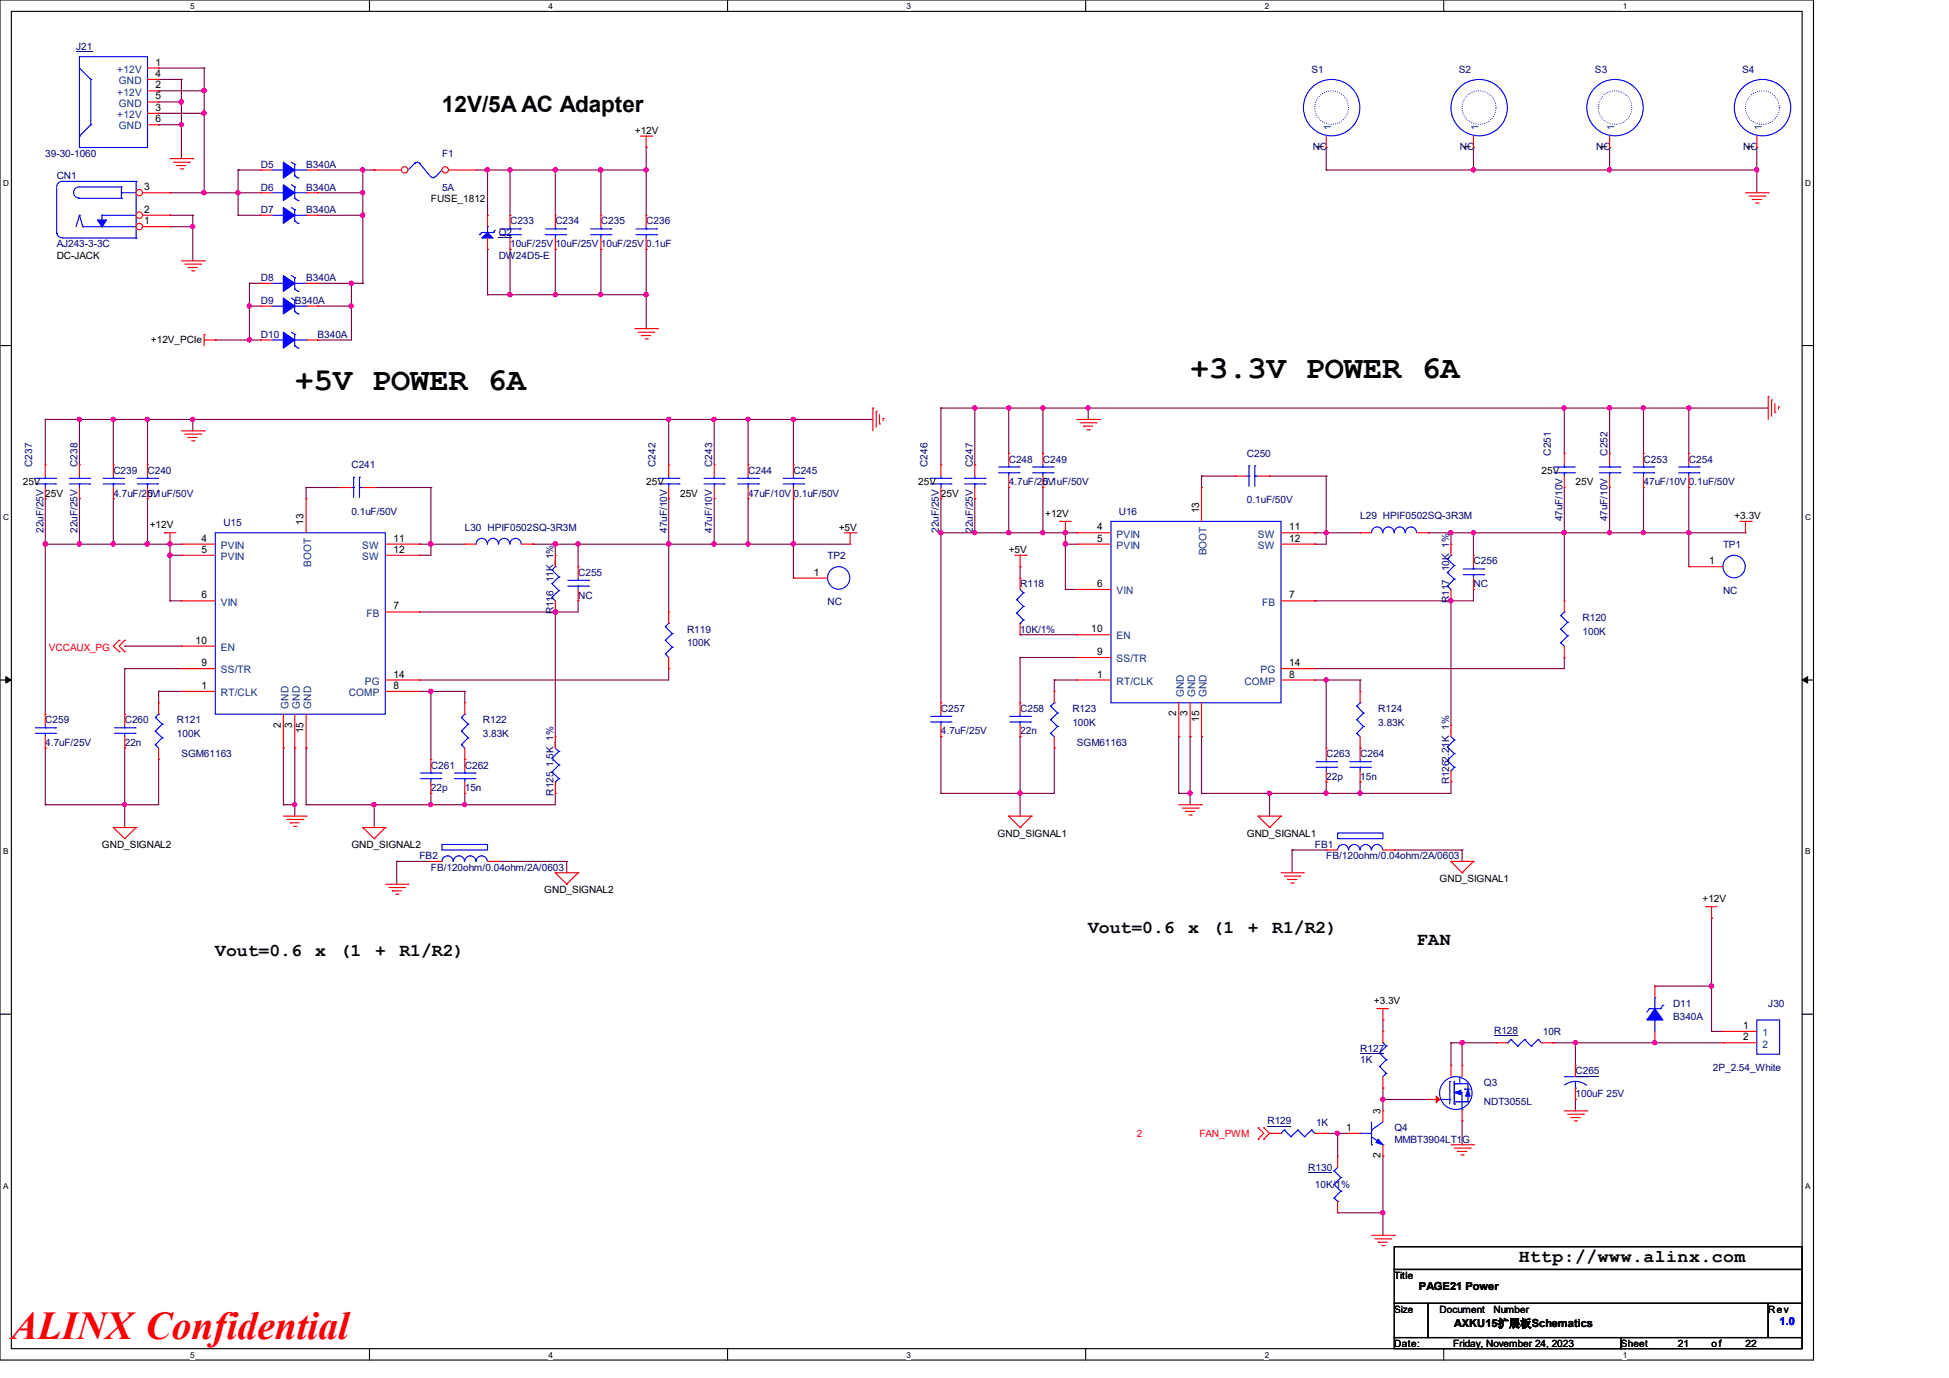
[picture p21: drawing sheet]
<svg xmlns="http://www.w3.org/2000/svg" width="297mm" height="210mm" viewBox="0 0 297 210" stroke-linecap="round" stroke-linejoin="round" font-family="sans-serif">
<defs><g id="words">
<text font-size="6" fill="#f00" x="1.7" y="204">ALINX Confidential</text>
<g font-size="4.9">
<text x="44.9" y="59.4">+5V POWER 6A</text>
<text x="181.4" y="57.7">+3.3V POWER 6A</text>
</g>
<text font-size="3.4" x="67.4" y="17">12V/5A AC Adapter</text>
<g font-size="2.8">
<text x="165.8" y="142.2">Vout=0.6</text>
<text x="181.1" y="142.2">x</text>
<text x="184.8" y="142.2">(1</text>
<text x="190.2" y="142.2">+</text>
<text x="193.9" y="142.2">R1/R2)</text>
<text x="215.9" y="144">FAN</text>
<text x="32.8" y="145.7">Vout=0.6</text>
<text x="48" y="145.7">x</text>
<text x="51.8" y="145.7">(1</text>
<text x="57.1" y="145.7">+</text>
<text x="60.9" y="145.7">R1/R2)</text>
<text x="231.4" y="192.3">Http://www.alinx.com</text>
</g>
<g font-size="1.7">
<text x="216.2" y="196.6">PAGE21 Power</text>
<text x="221.6" y="202.3">AXKU15扩展板Schematics</text>
</g>
<text font-size="1.7" fill="#00f" x="271.2" y="201.9">1.0</text>
<g font-size="1.6" fill="#004080">
<text x="17.9" y="11.1">+12V</text>
<text x="17.9" y="14.6">+12V</text>
<text x="17.9" y="18">+12V</text>
<text x="18.1" y="12.8">GND</text>
<text x="18.1" y="16.3">GND</text>
<text x="18.1" y="19.7">GND</text>
<text x="202.9" y="19.9" transform="rotate(-90 202.9 19.9)">1</text>
<text x="225.3" y="19.9" transform="rotate(-90 225.3 19.9)">1</text>
<text x="246" y="19.9" transform="rotate(-90 246 19.9)">1</text>
<text x="268.5" y="19.9" transform="rotate(-90 268.5 19.9)">1</text>
<text x="33.7" y="83.7">PVIN</text>
<text x="55.2" y="83.7">SW</text>
<text x="170.1" y="83.7">PVIN</text>
<text x="170.1" y="81.9">PVIN</text>
<text x="191.7" y="83.7">SW</text>
<text x="191.7" y="81.9">SW</text>
<text x="33.7" y="85.3">PVIN</text>
<text x="47.4" y="86.4" transform="rotate(-90 47.4 86.4)">BOOT</text>
<text x="55.2" y="85.3">SW</text>
<text x="183.9" y="84.6" transform="rotate(-90 183.9 84.6)">BOOT</text>
<text x="33.7" y="92.3">VIN</text>
<text x="55.8" y="94">FB</text>
<text x="170.1" y="90.6">VIN</text>
<text x="192.3" y="92.3">FB</text>
<text x="33.7" y="99.2">EN</text>
<text x="170.1" y="100.9">SS/TR</text>
<text x="170.1" y="97.5">EN</text>
<text x="33.7" y="106.1">RT/CLK</text>
<text x="33.7" y="102.6">SS/TR</text>
<text x="43.9" y="108" transform="rotate(-90 43.9 108)">GND</text>
<text x="45.7" y="108" transform="rotate(-90 45.7 108)">GND</text>
<text x="47.4" y="108" transform="rotate(-90 47.4 108)">GND</text>
<text x="53.1" y="106.1">COMP</text>
<text x="55.6" y="104.4">PG</text>
<text x="170.1" y="104.4">RT/CLK</text>
<text x="180.4" y="106.3" transform="rotate(-90 180.4 106.3)">GND</text>
<text x="182.1" y="106.3" transform="rotate(-90 182.1 106.3)">GND</text>
<text x="183.9" y="106.3" transform="rotate(-90 183.9 106.3)">GND</text>
<text x="189.6" y="104.4">COMP</text>
<text x="192.1" y="102.6">PG</text>
<text x="268.6" y="157.9">1</text>
<text x="268.6" y="159.6">2</text>
</g>
<g font-size="1.6">
<text x="23.7" y="10">1</text>
<text x="23.7" y="11.7">4</text>
<text x="23.7" y="13.5">2</text>
<text x="23.7" y="16.9">3</text>
<text x="23.7" y="15.2">5</text>
<text x="23.7" y="18.6">6</text>
<text x="201.7" y="22.8" transform="rotate(-90 201.7 22.8)">1</text>
<text x="224.2" y="22.8" transform="rotate(-90 224.2 22.8)">1</text>
<text x="244.9" y="22.8" transform="rotate(-90 244.9 22.8)">1</text>
<text x="267.3" y="22.8" transform="rotate(-90 267.3 22.8)">1</text>
<text x="22" y="29">3</text>
<text x="22" y="34.2">1</text>
<text x="22" y="32.4">2</text>
<text x="30.7" y="82.6">4</text>
<text x="46.3" y="80" transform="rotate(-90 46.3 80)">13</text>
<text x="59.9" y="82.6">11</text>
<text x="167.2" y="82.6">5</text>
<text x="167.2" y="80.8">4</text>
<text x="182.7" y="78.2" transform="rotate(-90 182.7 78.2)">13</text>
<text x="196.4" y="82.6">12</text>
<text x="196.4" y="80.8">11</text>
<text x="30.7" y="84.2">5</text>
<text x="59.9" y="84.2">12</text>
<text x="124" y="87.7">1</text>
<text x="167.2" y="89.5">6</text>
<text x="260.5" y="86">1</text>
<text x="30.7" y="91.2">6</text>
<text x="59.9" y="92.9">7</text>
<text x="196.4" y="91.2">7</text>
<text x="29.8" y="98.1">10</text>
<text x="30.7" y="101.5">9</text>
<text x="166.3" y="96.4">10</text>
<text x="167.2" y="99.8">9</text>
<text x="196.4" y="101.5">14</text>
<text x="30.7" y="105">1</text>
<text x="59.9" y="103.3">14</text>
<text x="59.9" y="105">8</text>
<text x="167.2" y="103.3">1</text>
<text x="196.4" y="103.3">8</text>
<text x="42.8" y="110.9" transform="rotate(-90 42.8 110.9)">2</text>
<text x="44.5" y="110.9" transform="rotate(-90 44.5 110.9)">3</text>
<text x="46.3" y="111.8" transform="rotate(-90 46.3 111.8)">15</text>
<text x="179.2" y="109.2" transform="rotate(-90 179.2 109.2)">2</text>
<text x="181" y="109.2" transform="rotate(-90 181 109.2)">3</text>
<text x="182.7" y="110" transform="rotate(-90 182.7 110)">15</text>
<text x="265.6" y="156.8">1</text>
<text x="265.6" y="158.5">2</text>
<text x="205.2" y="172.3">1</text>
<text x="210.4" y="169.8" transform="rotate(-90 210.4 169.8)">3</text>
<text x="210.4" y="176.5" transform="rotate(-90 210.4 176.5)">2</text>
</g>
<g font-size="1.5" fill="#000080">
<text x="11.6" y="7.6">J21</text>
<text x="199.9" y="11.1">S1</text>
<text x="222.3" y="11.1">S2</text>
<text x="243.1" y="11.1">S3</text>
<text x="265.5" y="11.1">S4</text>
<text x="6.9" y="23.9">39-30-1060</text>
<text x="67.4" y="23.9">F1</text>
<text x="200" y="22.8">NC</text>
<text x="222.5" y="22.8">NC</text>
<text x="243.2" y="22.8">NC</text>
<text x="265.7" y="22.8">NC</text>
<text x="8.6" y="27.3">CN1</text>
<text x="39.8" y="29">D6</text>
<text x="39.8" y="25.6">D5</text>
<text x="46.7" y="29">B340A</text>
<text x="46.7" y="25.6">B340A</text>
<text x="67.4" y="29">5A</text>
<text x="39.8" y="32.5">D7</text>
<text x="46.7" y="32.5">B340A</text>
<text x="76" y="35.9">Q2</text>
<text x="77.7" y="34.2">C233</text>
<text x="84.6" y="34.2">C234</text>
<text x="91.6" y="34.2">C235</text>
<text x="98.5" y="34.2">C236</text>
<text x="8.6" y="37.7">AJ243-3-3C</text>
<text x="76" y="39.4">DW24D5-E</text>
<text x="77.7" y="37.7">10uF/25V 10uF/25V 10uF/25V 0.1uF</text>
<text x="39.8" y="42.8">D8</text>
<text x="39.8" y="46.3">D9</text>
<text x="44.9" y="46.3">B340A</text>
<text x="46.7" y="42.8">B340A</text>
<text x="39.8" y="51.5">D10</text>
<text x="48.4" y="51.5">B340A</text>
<text x="4.9" y="71.2" transform="rotate(-90 4.9 71.2)">C237</text>
<text x="11.8" y="71.2" transform="rotate(-90 11.8 71.2)">C238</text>
<text x="53.6" y="71.4">C241</text>
<text x="99.9" y="71.2" transform="rotate(-90 99.9 71.2)">C242</text>
<text x="108.5" y="71.2" transform="rotate(-90 108.5 71.2)">C243</text>
<text x="141.4" y="71.2" transform="rotate(-90 141.4 71.2)">C246</text>
<text x="148.3" y="71.2" transform="rotate(-90 148.3 71.2)">C247</text>
<text x="153.7" y="70.5">C248</text>
<text x="158.9" y="70.5">C249</text>
<text x="190" y="69.6">C250</text>
<text x="236.3" y="69.4" transform="rotate(-90 236.3 69.4)">C251</text>
<text x="245" y="69.4" transform="rotate(-90 245 69.4)">C252</text>
<text x="250.5" y="70.5">C253</text>
<text x="257.4" y="70.5">C254</text>
<text x="17.3" y="72.2">C239</text>
<text x="17.3" y="75.7">4.7uF/25V</text>
<text x="22.5" y="72.2">C240</text>
<text x="22.5" y="75.7">0.1uF/50V</text>
<text x="114" y="72.2">C244</text>
<text x="114" y="75.7">47uF/10V 0.1uF/50V</text>
<text x="120.9" y="72.2">C245</text>
<text x="153.7" y="74">4.7uF/25V</text>
<text x="158.9" y="74">0.1uF/50V</text>
<text x="190" y="76.7">0.1uF/50V</text>
<text x="250.5" y="74">47uF/10V 0.1uF/50V</text>
<text x="6.6" y="81.2" transform="rotate(-90 6.6 81.2)">22uF/25V</text>
<text x="11.8" y="81.2" transform="rotate(-90 11.8 81.2)">22uF/25V</text>
<text x="34" y="80.2">U15</text>
<text x="53.6" y="78.4">0.1uF/50V</text>
<text x="70.8" y="80.9">L30 HPIF0502SQ-3R3M</text>
<text x="101.6" y="81.2" transform="rotate(-90 101.6 81.2)">47uF/10V</text>
<text x="108.5" y="81.2" transform="rotate(-90 108.5 81.2)">47uF/10V</text>
<text x="143.1" y="81.2" transform="rotate(-90 143.1 81.2)">22uF/25V</text>
<text x="148.3" y="81.2" transform="rotate(-90 148.3 81.2)">22uF/25V</text>
<text x="170.5" y="78.4">U16</text>
<text x="207.3" y="79.1">L29 HPIF0502SQ-3R3M</text>
<text x="238.1" y="79.5" transform="rotate(-90 238.1 79.5)">47uF/10V</text>
<text x="245" y="79.5" transform="rotate(-90 245 79.5)">47uF/10V</text>
<text x="262.6" y="83.4">TP1</text>
<text x="84.4" y="88.8" transform="rotate(-90 84.4 88.8)">11K_1%</text>
<text x="88.1" y="87.8">C255</text>
<text x="126.1" y="85.2">TP2</text>
<text x="155.5" y="89.5">R118</text>
<text x="220.8" y="87.1" transform="rotate(-90 220.8 87.1)">10K_1%</text>
<text x="224.5" y="86">C256</text>
<text x="224.5" y="89.5">NC</text>
<text x="84.4" y="93.6" transform="rotate(-90 84.4 93.6)">R116</text>
<text x="88.1" y="91.2">NC</text>
<text x="126.1" y="92.2">NC</text>
<text x="220.8" y="91.9" transform="rotate(-90 220.8 91.9)">R117</text>
<text x="241.1" y="94.7">R120</text>
<text x="262.6" y="90.5">NC</text>
<text x="104.7" y="96.4">R119</text>
<text x="104.7" y="98.5">100K</text>
<text x="155.5" y="96.4">10K/1%</text>
<text x="241.1" y="96.7">100K</text>
<text x="6.9" y="110.2">C259</text>
<text x="6.9" y="113.7">4.7uF/25V</text>
<text x="19" y="110.2">C260</text>
<text x="19" y="113.7">22n</text>
<text x="27" y="110.2">R121</text>
<text x="27" y="112.3">100K</text>
<text x="73.6" y="110.2">R122</text>
<text x="73.6" y="112.3">3.83K</text>
<text x="143.4" y="108.5">C257</text>
<text x="143.4" y="111.9">4.7uF/25V</text>
<text x="155.5" y="108.5">C258</text>
<text x="155.5" y="111.9">22n</text>
<text x="163.4" y="108.5">R123</text>
<text x="163.4" y="110.6">100K</text>
<text x="164.1" y="113.7">SGM61163</text>
<text x="210" y="108.5">R124</text>
<text x="210" y="110.6">3.83K</text>
<text x="27.6" y="115.4">SGM61163</text>
<text x="65.7" y="117.1">C261</text>
<text x="70.8" y="117.1">C262</text>
<text x="84.4" y="116.9" transform="rotate(-90 84.4 116.9)">1.5K_1%</text>
<text x="202.1" y="115.4">C263</text>
<text x="202.1" y="118.9">22p</text>
<text x="207.3" y="115.4">C264</text>
<text x="207.3" y="118.9">15n</text>
<text x="220.8" y="119.5" transform="rotate(-90 220.8 119.5)">R1262.21K_1%</text>
<text x="65.7" y="120.6">22p</text>
<text x="70.8" y="120.6">15n</text>
<text x="84.4" y="121.2" transform="rotate(-90 84.4 121.2)">R125</text>
<text x="63.9" y="130.9">FB2</text>
<text x="200.4" y="129.2">FB1</text>
<text x="202.1" y="130.9">FB/120ohm/0.04ohm/2A/0603</text>
<text x="65.7" y="132.7">FB/120ohm/0.04ohm/2A/0603</text>
<text x="254.9" y="153.4">D11</text>
<text x="254.9" y="155.5">B340A</text>
<text x="269.5" y="153.4">J30</text>
<text x="207.3" y="160.3">R127</text>
<text x="227.7" y="157.6">R128</text>
<text x="235.1" y="157.7">10R</text>
<text x="207.3" y="162.1">1K</text>
<text x="226.1" y="165.5">Q3</text>
<text x="240.1" y="163.7">C265</text>
<text x="240.1" y="167.2">100uF 25V</text>
<text x="261" y="163.2">2P_2.54_White</text>
<text x="193.1" y="171.4">R129</text>
<text x="200.5" y="171.5">1K</text>
<text x="212.5" y="172.4">Q4</text>
<text x="226.1" y="168.4">NDT3055L</text>
<text x="199.4" y="178.4">R130</text>
<text x="212.5" y="174.1">MMBT3904LT1G</text>
<text x="200.4" y="181">10K/1%</text>
</g>
<g font-size="1.5">
<text x="96.7" y="20.4">+12V</text>
<text x="65.7" y="30.8">FUSE_1812</text>
<text x="8.6" y="39.4">DC-JACK</text>
<text x="23" y="52.2">+12V_PCIe</text>
<text x="3.5" y="74">25V</text>
<text x="6.9" y="75.7">25V</text>
<text x="98.5" y="74">25V</text>
<text x="103.6" y="75.7">25V</text>
<text x="139.9" y="74">25V</text>
<text x="143.4" y="75.7">25V</text>
<text x="234.9" y="72.2">25V</text>
<text x="240.1" y="74">25V</text>
<text x="22.8" y="80.5">+12V</text>
<text x="127.8" y="80.9">+5V</text>
<text x="159.3" y="78.8">+12V</text>
<text x="264.3" y="79.1">+3.3V</text>
<text x="153.7" y="84.3">+5V</text>
<text x="15.5" y="129.2">GND_SIGNAL2</text>
<text x="53.6" y="129.2">GND_SIGNAL2</text>
<text x="152" y="127.5">GND_SIGNAL1</text>
<text x="190" y="127.5">GND_SIGNAL1</text>
<text x="82.9" y="136.1">GND_SIGNAL2</text>
<text x="219.4" y="134.4">GND_SIGNAL1</text>
<text x="259.4" y="137.5">+12V</text>
<text x="209.4" y="153">+3.3V</text>
<text x="212.5" y="194.9">Title</text>
<text x="212.5" y="200">Size</text>
<text x="219.4" y="200">Document</text>
<text x="227.6" y="200">Number</text>
<text x="269.4" y="200">Rev</text>
<text x="212.5" y="205.2">Date:</text>
<text x="221.5" y="205.2">Friday, November 24, 2023</text>
<text x="247" y="205.2">Sheet</text>
<text x="255.7" y="205.2">21</text>
<text x="260.8" y="205.2">of</text>
<text x="266" y="205.2">22</text>
</g>
<g font-size="1.5" fill="#f00">
<text x="7.5" y="99.1">VCCAUX_PG</text>
<text x="173.2" y="173.3">2</text>
<text x="182.8" y="173.3">FAN_PWM</text>
</g>
<g font-size="1.3">
<text x="29" y="1.3">5</text>
<text x="83.6" y="1.3">4</text>
<text x="138.1" y="1.3">3</text>
<text x="192.7" y="1.3">2</text>
<text x="247.3" y="1.3">1</text>
<text x=".5" y="28.3">D</text>
<text x="275.1" y="28.3">D</text>
<text x=".5" y="79.2">C</text>
<text x="275.1" y="79.2">C</text>
<text x=".5" y="130.2">B</text>
<text x="275.1" y="130.2">B</text>
<text x=".5" y="181.1">A</text>
<text x="275.1" y="181.1">A</text>
<text x="29" y="206.9">5</text>
<text x="83.6" y="206.9">4</text>
<text x="138.1" y="206.9">3</text>
<text x="192.7" y="206.9">2</text>
<text x="247.3" y="206.9">1</text>
</g>
</g></defs>
<path d="M0 0h276.4v207.3h-276.4zM1.7 1.7h272.9v203.8h-272.9z" fill="none" stroke="#000" stroke-width=".17"/>
<g fill="#fff">
<path d="M29 .2h.7v1.4h-.7z"/>
<path d="M29 205.7h.7v1.4h-.7z"/>
</g>
<path d="M56.3 0v1.7M56.3 205.5v1.8" fill="none" stroke="#000" stroke-width=".17"/>
<g fill="#fff">
<path d="M83.6 .2h.6v1.4h-.6z"/>
<path d="M83.6 205.7h.6v1.4h-.6z"/>
</g>
<path d="M110.9 0v1.7M110.9 205.5v1.8" fill="none" stroke="#000" stroke-width=".17"/>
<g fill="#fff">
<path d="M138.1 .2h.7v1.4h-.7z"/>
<path d="M138.1 205.7h.7v1.4h-.7z"/>
</g>
<path d="M165.4 0v1.7M165.4 205.5v1.8" fill="none" stroke="#000" stroke-width=".17"/>
<g fill="#fff">
<path d="M192.7 .2h.7v1.4h-.7z"/>
<path d="M192.7 205.7h.7v1.4h-.7z"/>
</g>
<path d="M220 0v1.7M220 205.5v1.8" fill="none" stroke="#000" stroke-width=".17"/>
<g fill="#fff">
<path d="M247.3 .2h.6v1.4h-.6z"/>
<path d="M247.3 205.7h.6v1.4h-.6z"/>
<path d="M.5 27.2h.9v1.4h-.9z"/>
<path d="M275.1 27.2h.9v1.4h-.9z"/>
<path d="M.5 78.1h.9v1.4h-.9z"/>
<path d="M275.1 78.1h.9v1.4h-.9z"/>
</g>
<path d="M0 52.7h1.7M274.6 52.7h1.8" fill="none" stroke="#000" stroke-width=".17"/>
<g fill="#fff">
<path d="M.5 129.1h.8v1.4h-.8z"/>
<path d="M275.1 129.1h.8v1.4h-.8z"/>
</g>
<path d="M0 103.6h1.7M274.6 103.6h1.8" fill="none" stroke="#000" stroke-width=".17"/>
<path d="M.9 103.1l.8 .5-.8 .5zM274.6 103.6l.9-.5v1z" fill="#000" stroke="#000" stroke-width=".15"/>
<g fill="#fff">
<path d="M.5 180h.8v1.4h-.8z"/>
<path d="M275.1 180h.8v1.4h-.8z"/>
</g>
<path d="M0 154.6h1.7M274.6 154.6h1.8M212.5 190h62.1v3.5h-62.1zM212.5 193.5h62.1v5.1h-62.1zM212.5 198.6h5.1v5.2h-5.1zM217.6 198.6h51.9v5.2h-51.9zM269.5 198.6h5.1v5.2h-5.1zM212.5 203.8h34.5v1.7h-34.5zM247 203.8h27.6v1.7h-27.6z" fill="none" stroke="#000" stroke-width=".17"/>
<g fill="none" stroke="#800040" stroke-width=".17">
<path d="M24.2 19h.1M24.2 12.1h.1M24.2 15.5h.1M24.2 13.8h.1M24.2 10.4h.1M24.2 17.3h.1M24.2 19h3.4M24.2 12.1h3.4M24.2 15.5h3.4M24.2 13.8h6.9M24.2 10.4h6.9M24.2 17.3h6.9"/>
<path d="M27.6 19h.1M27.6 12.1h.1M27.6 15.5h.1M27.6 12.1v12.1M31.1 10.4h.1M31.1 17.3h.1M31.1 13.8h.1M31.1 10.4v19M25.9 34.5h.1M25.9 32.8h.1M25.9 34.5h3.5M25.9 32.8h3.5"/>
<path d="M25.9 29.4h13.9M29.4 32.8h.1M29.4 34.5h.1M29.4 32.8v7M31.1 29.4h.1M36.3 25.9h.1M36.3 29.4h.1M36.3 32.8h.1M36.3 25.9h3.5M36.3 32.8h3.5M36.3 25.9v6.9M48.4 25.9h8.6"/>
<path d="M48.4 32.8h6.9M48.4 29.4h6.9M55.3 29.4h.1M55.3 25.9h.1M55.3 32.8h.1M55.3 25.9v17.3M57 25.9h.1M72.6 25.9h25.9M74.3 25.9h.1M74.3 38h.1M74.3 25.9v6.9M74.3 38v6.9"/>
<path d="M77.7 25.9h.1M77.7 38h.1M77.7 25.9v6.9M77.7 38v6.9M84.6 25.9h.1M84.6 38h.1M84.6 25.9v6.9M84.6 38v6.9M91.6 25.9h.1M91.6 38h.1M91.6 25.9v6.9M91.6 38v6.9"/>
<path d="M98.5 22.5h.1M98.5 25.9h.1M98.5 38h.1M98.5 22.5v10.3M98.5 38v12.1M202.1 25.9h.1M202.1 22.5h.1M202.1 25.9h65.6M202.1 22.5v3.4M224.5 25.9h.1M224.5 22.5h.1M224.5 22.5v3.4"/>
<path d="M245.3 25.9h.1M245.3 22.5h.1M245.3 22.5v3.4M267.7 25.9h.1M267.7 22.5h.1M267.7 22.5v6.9M32.8 51.8h.1M32.8 51.8h7M38 46.7h.1M38 51.8h.1M38 43.2h.1M38 46.7h1.8"/>
<path d="M38 43.2v8.6M38 43.2h1.8M48.4 46.7h.1M48.4 51.8h.1M48.4 43.2h.1M48.4 46.7h5.2M48.4 43.2h6.9M53.6 46.7h.1M53.6 43.2h.1M53.6 43.2v8.6h-5.2M55.3 43.2h.1M74.3 44.9h.1"/>
<path d="M74.3 44.9h24.2M77.7 44.9h.1M84.6 44.9h.1M91.6 44.9h.1M98.5 44.9h.1M6.9 63.9h.1M6.9 76h.1M6.9 63.9h126.1M6.9 63.9v6.9M6.9 76v32.8M12.1 63.9h.1M12.1 76h.1"/>
<path d="M12.1 63.9v6.9M12.1 76v6.9M17.3 63.9h.1M17.3 76h.1M17.3 63.9v6.9M17.3 76v6.9M22.5 63.9h.1M22.5 76h.1M22.5 63.9v6.9M22.5 76v6.9M29.4 63.9h.1M29.4 63.9v1.8"/>
<path d="M46.7 74.3h.1M46.7 74.3h5.1M46.7 74.3v1.7M57 74.3h.1M57 74.3h8.7M65.7 74.3h.1M65.7 74.3v10.3h-1.8M101.9 76h.1M101.9 63.9h.1M101.9 63.9v6.9M101.9 76v17.3M108.8 76h.1"/>
<path d="M108.8 63.9h.1M108.8 63.9v6.9M108.8 76v6.9M114 63.9h.1M114 76h.1M114 63.9v6.9M114 76v6.9M120.9 63.9h.1M120.9 76h.1M120.9 63.9v6.9M120.9 76v12.1M143.4 62.2h.1"/>
<path d="M143.4 76h.1M143.4 62.2h126.1M143.4 62.2v8.6M143.4 76v31.1M148.5 62.2h.1M148.5 76h.1M148.5 62.2v8.6M148.5 76v5.2M153.7 62.2h.1M153.7 74.3h.1M153.7 62.2v6.9M153.7 74.3v6.9"/>
<path d="M158.9 62.2h.1M158.9 74.3h.1M158.9 62.2v6.9M158.9 74.3v6.9M165.8 62.2h.1M165.8 62.2v1.7M183.1 72.6h.1M183.1 72.6h5.2M183.1 72.6v1.7M193.5 72.6h.1M193.5 72.6h8.6M202.1 72.6h.1"/>
<path d="M202.1 72.6v10.3h-1.7M238.4 74.3h.1M238.4 62.2h.1M238.4 62.2v6.9M238.4 74.3v17.3M245.3 74.3h.1M245.3 62.2h.1M245.3 62.2v6.9M245.3 74.3v6.9M250.4 62.2h.1M250.4 74.3h.1M250.4 62.2v6.9"/>
<path d="M250.4 74.3v6.9M257.3 62.2h.1M257.3 74.3h.1M257.3 62.2v6.9M257.3 74.3v12.1M6.9 82.9h.1M6.9 82.9h20.7M12.1 82.9h.1M17.3 82.9h.1M19 98.5h.1M19 98.5h8.6M22.5 82.9h.1"/>
<path d="M25.9 82.9h.1M25.9 91.6h.1M25.9 84.6h.1M25.9 91.6h1.7M25.9 84.6h1.7M25.9 82.9v8.7M63.9 84.6h.1M63.9 82.9h.1M63.9 93.3h.1M63.9 82.9h6.9M65.7 82.9h.1M81.2 82.9h.1"/>
<path d="M81.2 82.9h48.3M84.6 82.9h.1M84.6 93.3h.1M84.6 82.9v1.7M84.6 93.3v19M88.1 82.9h.1M88.1 91.6h.1M88.1 82.9v3.5M88.1 91.6v1.7h-24.2M101.9 82.9h.1M108.8 82.9h.1M114 82.9h.1"/>
<path d="M120.9 82.9h.1M143.4 81.2h.1M143.4 81.2h20.7M148.5 81.2h.1M153.7 81.2h.1M155.4 96.7h.1M155.4 86.4h.1M155.4 86.4v1.7M155.4 96.7h8.7M158.9 81.2h.1M162.3 81.2h.1M162.3 89.8h.1"/>
<path d="M162.3 82.9h.1M162.3 82.9h1.8M162.3 81.2v8.6M162.3 89.8h1.8M200.4 82.9h.1M200.4 81.2h.1M200.4 91.6h.1M200.4 81.2h6.9M202.1 81.2h.1M217.6 81.2h.1M217.6 81.2h48.4M221.1 81.2h.1"/>
<path d="M221.1 91.6h.1M221.1 81.2v1.7M221.1 91.6v18.9M224.5 81.2h.1M224.5 89.8h.1M224.5 81.2v3.4M224.5 89.8v1.8h-24.1M238.4 81.2h.1M245.3 81.2h.1M250.4 81.2h.1M257.3 81.2h.1M6.9 114h.1"/>
<path d="M6.9 114v8.6M19 101.9h.1M19 114h.1M19 101.9h8.6M19 101.9v6.9M19 114v12.1M24.2 105.4h.1M24.2 115.7h.1M24.2 105.4h3.4M24.2 105.4v1.7M24.2 115.7v6.9h-17.3M43.2 114h.1"/>
<path d="M43.2 114v8.6M44.9 114h.1M44.9 114v10.4M46.7 114h.1M46.7 114v8.6M63.9 105.4h.1M63.9 103.6h.1M63.9 105.4h6.9M65.7 105.4h.1M65.7 105.4v10.3M70.8 105.4h.1M70.8 105.4v1.7"/>
<path d="M101.9 101.9h.1M101.9 101.9v1.7h-38M143.4 112.3h.1M143.4 112.3v8.6M155.4 100.2h.1M155.4 112.3h.1M155.4 100.2h8.7M155.4 100.2v6.9M155.4 112.3v12.1M160.7 103.6h.1M160.7 114h.1M160.7 103.6h3.4"/>
<path d="M160.7 103.6v1.8M160.7 114v6.9h-17.3M179.6 112.3h.1M179.6 112.3v8.6M181.4 112.3h.1M181.4 112.3v10.3M183.1 112.3h.1M183.1 112.3v8.6M200.4 103.6h.1M200.4 101.9h.1M200.4 103.6h6.9M202.1 103.6h.1"/>
<path d="M202.1 119.2h.1M202.1 103.6v10.4M202.1 119.2v1.7M207.3 103.6h.1M207.3 119.2h.1M207.3 103.6v1.8M207.3 119.2v1.7M221.1 119.2h.1M221.1 119.2v1.7h-38M238.4 100.2h.1M238.4 100.2v1.7h-38M6.9 122.6h.1"/>
<path d="M19 122.6h.1M43.2 122.6h.1M43.2 122.6h1.7M44.9 122.6h.1M46.7 122.6h.1M57 122.6h.1M57 122.6v3.5M60.5 131.3h.1M60.5 131.3h5.2M60.5 131.3v3.4M65.7 120.9h.1M65.7 122.6h.1"/>
<path d="M65.7 120.9v1.7M70.8 120.9h.1M70.8 122.6h.1M70.8 120.9v1.7M76 131.3h.1M76 131.3h10.4M84.6 120.9h.1M84.6 120.9v1.7h-37.9M86.4 131.3h.1M86.4 131.3v1.7M143.4 120.9h.1M155.4 120.9h.1"/>
<path d="M179.6 120.9h.1M179.6 120.9h1.8M181.4 120.9h.1M183.1 120.9h.1M193.5 120.9h.1M193.5 120.9v3.5M196.9 129.5h.1M196.9 129.5h5.2M196.9 129.5v3.5M202.1 120.9h.1M207.3 120.9h.1M212.5 129.5h.1"/>
<path d="M212.5 129.5h10.3M222.8 129.5h.1M222.8 129.5v1.8M260.8 139.9h.1M260.8 139.9v17.3M210.7 155.4h.1M210.7 155.4v1.8M221.1 158.9h.1M221.1 158.9v3.4M221.1 158.9h6.9M222.8 158.9h.1M222.8 158.9v3.4"/>
<path d="M236.6 158.9h.1M236.6 158.9h26M240.1 158.9h.1M240.1 158.9v3.4M252.2 150.3h.1M252.2 158.9h.1M252.2 150.3h8.6M260.8 150.3h.1M260.8 157.2h.1M260.8 157.2h1.8M202.1 172.7h.1M202.1 172.7h3.4"/>
<path d="M203.8 172.7h.1M203.8 172.7v3.5M210.7 167.6h.1M210.7 165.8h.1M210.7 176.2h.1M210.7 165.8v3.5M210.7 176.2v12.1M210.7 167.6h6.9M222.8 170.8h.1M222.8 170.8v3.7M240.1 167.6h.1M240.1 167.6v1.7"/>
<path d="M203.8 184.8h.1M203.8 184.8h6.9M210.7 184.8h.1"/>
</g>
<g fill="#f0f" stroke="#f0f" stroke-width=".17">
<circle cx="224.5" cy="25.9" r=".32"/>
<circle cx="245.3" cy="25.9" r=".32"/>
<circle cx="267.7" cy="25.9" r=".32"/>
<circle cx="210.7" cy="167.5" r=".32"/>
<circle cx="210.7" cy="184.8" r=".32"/>
<circle cx="203.8" cy="172.7" r=".33"/>
<circle cx="260.8" cy="150.3" r=".32"/>
<circle cx="252.2" cy="158.9" r=".32"/>
<circle cx="240.1" cy="158.9" r=".33"/>
<circle cx="222.8" cy="158.9" r=".33"/>
<circle cx="29.4" cy="34.5" r=".32"/>
<circle cx="148.5" cy="81.2" r=".32"/>
<circle cx="158.9" cy="62.2" r=".32"/>
<circle cx="153.7" cy="62.2" r=".33"/>
<circle cx="158.9" cy="81.2" r=".32"/>
<circle cx="153.7" cy="81.2" r=".33"/>
<circle cx="148.5" cy="62.2" r=".32"/>
<circle cx="238.3" cy="62.2" r=".33"/>
<circle cx="165.8" cy="62.2" r=".32"/>
<circle cx="202.1" cy="81.2" r=".32"/>
<circle cx="162.4" cy="81.2" r=".33"/>
<circle cx="162.3" cy="82.9" r=".34"/>
<circle cx="257.4" cy="62.2" r=".33"/>
<circle cx="250.4" cy="62.2" r=".32"/>
<circle cx="245.3" cy="81.2" r=".32"/>
<circle cx="238.3" cy="81.2" r=".33"/>
<circle cx="245.3" cy="62.2" r=".32"/>
<circle cx="250.4" cy="81.2" r=".32"/>
<circle cx="257.4" cy="81.2" r=".33"/>
<circle cx="221.1" cy="81.2" r=".33"/>
<circle cx="224.5" cy="81.2" r=".32"/>
<circle cx="202.1" cy="103.6" r=".32"/>
<circle cx="202.1" cy="120.9" r=".32"/>
<circle cx="221.1" cy="91.5" r=".34"/>
<circle cx="207.2" cy="120.9" r=".32"/>
<circle cx="181.3" cy="120.9" r=".32"/>
<circle cx="193.4" cy="120.9" r=".32"/>
<circle cx="155.4" cy="120.9" r=".32"/>
<circle cx="143.4" cy="81.2" r=".33"/>
<circle cx="74.3" cy="25.9" r=".33"/>
<circle cx="77.7" cy="25.9" r=".32"/>
<circle cx="98.4" cy="44.9" r=".32"/>
<circle cx="98.4" cy="25.9" r=".32"/>
<circle cx="84.6" cy="25.9" r=".33"/>
<circle cx="91.5" cy="25.9" r=".33"/>
<circle cx="91.5" cy="44.9" r=".33"/>
<circle cx="84.6" cy="44.9" r=".33"/>
<circle cx="36.3" cy="29.4" r=".32"/>
<circle cx="55.3" cy="29.4" r=".32"/>
<circle cx="55.3" cy="25.9" r=".32"/>
<circle cx="38" cy="51.8" r=".32"/>
<circle cx="38" cy="46.6" r=".32"/>
<circle cx="53.5" cy="43.2" r=".32"/>
<circle cx="53.5" cy="46.6" r=".32"/>
<circle cx="77.7" cy="44.9" r=".32"/>
<circle cx="12.1" cy="63.9" r=".32"/>
<circle cx="12.1" cy="82.9" r=".33"/>
<circle cx="22.4" cy="63.9" r=".33"/>
<circle cx="17.3" cy="63.9" r=".32"/>
<circle cx="22.4" cy="82.9" r=".34"/>
<circle cx="17.2" cy="82.9" r=".33"/>
<circle cx="101.9" cy="63.9" r=".33"/>
<circle cx="29.4" cy="63.9" r=".32"/>
<circle cx="25.9" cy="82.9" r=".33"/>
<circle cx="25.9" cy="84.6" r=".33"/>
<circle cx="120.9" cy="63.9" r=".32"/>
<circle cx="114" cy="63.9" r=".32"/>
<circle cx="101.9" cy="82.9" r=".34"/>
<circle cx="108.8" cy="82.9" r=".34"/>
<circle cx="108.8" cy="63.9" r=".33"/>
<circle cx="114" cy="82.9" r=".33"/>
<circle cx="120.9" cy="82.9" r=".33"/>
<circle cx="65.6" cy="82.9" r=".34"/>
<circle cx="84.6" cy="82.9" r=".34"/>
<circle cx="88.1" cy="82.9" r=".33"/>
<circle cx="65.6" cy="105.3" r=".33"/>
<circle cx="84.6" cy="93.3" r=".34"/>
<circle cx="57" cy="122.6" r=".33"/>
<circle cx="70.8" cy="122.6" r=".32"/>
<circle cx="65.6" cy="122.6" r=".33"/>
<circle cx="44.9" cy="122.6" r=".32"/>
<circle cx="19" cy="122.6" r=".32"/>
<circle cx="6.9" cy="82.9" r=".34"/>
<circle cx="31.1" cy="29.4" r=".33"/>
<circle cx="31.1" cy="17.3" r=".33"/>
<circle cx="27.6" cy="19" r=".32"/>
<circle cx="27.6" cy="15.5" r=".33"/>
<circle cx="31.1" cy="13.8" r=".34"/>
<circle cx="55.3" cy="32.8" r=".33"/>
</g>
<g fill="none" stroke="#f00" stroke-width=".17">
<path d="M25.9 24.2h3.5M26.4 24.7h2.5M27 25.2h.1M27 25.2h1.3M27.5 25.7h.3M27.6 39.8h3.5M27.8 25.7h.1M28.9 24.7h.1M29.4 24.2h.1M31.1 39.8h.1M97.6 20.7h1.7M98.5 22.5h.1"/>
<path d="M98.5 20.7v1.8M99.3 20.7h.1M202.1 22.5h.1M202.1 20.7v1.8M245.3 22.5h.1M245.3 20.7v1.8M266 29.4h3.5M266.5 29.9h2.4M267 30.4h.1M267 30.4h1.4M267.5 30.9h.4M267.9 30.9h.1"/>
<path d="M268.9 29.9h.1M269.5 29.4h.1M28.2 40.3h2.4M28.7 40.8h.1M28.7 40.8h1.4M29.2 41.3h.3M29.5 41.3h.1M30.6 40.3h.1M31.1 51h.1M31.1 51.8h1.7M31.1 51v1.7M32.8 51.8h.1"/>
<path d="M96.7 50.1h3.5M97.2 50.6h2.5M97.7 51.1h.1M97.7 51.1h1.4M98.3 51.6h.3M98.6 51.6h.1M99.7 50.6h.1M100.2 50.1h.1M27.6 65.7h3.5M28.2 66.2h2.4M28.7 66.7h.1M28.7 66.7h1.4"/>
<path d="M29.2 67.2h.3M29.5 67.2h.1M30.6 66.2h.1M31.1 65.7h.1M133 62.2h.1M133 62.2v3.5M133.5 62.7h.1M133.5 62.7v2.4M134 64.6h.1M134 63.2v1.4M134.6 63.8h.1M134.6 63.8v.3"/>
<path d="M158.9 69.1h.1M158.9 74.3h.1M158.9 69.1v1.7M158.9 72.6v1.7M161.5 79.5h.1M161.5 79.5h1.7M162.3 79.5v1.7M164.1 63.9h3.5M164.6 64.4h2.4M165.1 64.9h.1M165.1 64.9h1.4M165.7 65.5h.3"/>
<path d="M166 65.5h.1M167 64.4h.1M167.6 63.9h.1M265.1 79.5h1.8M266 79.5v1.7M266.9 79.5h.1M269.5 60.5h.1M269.5 60.5v3.4M270 61h.1M270 61v2.4M270.5 62.9h.1M270.5 61.5v1.4"/>
<path d="M271 62h.1M271 62v.4M18.2 97.6h.1M18.2 99.3h.1M18.2 97.6l-.9 .9 .9 .8M19 97.6h.1M19 99.3h.1M19 97.6l-.8 .9 .8 .8M25.1 81.2h.1M25.1 81.2h1.7M25.9 82.9h.1M25.9 81.2v1.7"/>
<path d="M120.9 88.1h.1M120.9 88.1h5.2M128.7 81.2h1.7M129.5 82.9h.1M129.5 81.2v1.7M130.4 81.2h.1M154.6 84.6h1.7M155.4 86.4h.1M155.4 84.6v1.8M156.3 84.6h.1M162.3 81.2h.1M224.5 84.6h.1"/>
<path d="M224.5 89.8h.1M224.5 84.6v1.8M224.5 88.1v1.7M266 81.2h.1M17.3 126.1h.1M17.3 126.1h3.4M17.3 126.1l1.7 1.7M19 127.8h.1M20.7 126.1h.1M20.7 126.1l-1.7 1.7M43.2 124.4h3.5M43.7 124.9h2.4"/>
<path d="M44.2 125.4h.1M44.2 125.4h1.4M44.7 125.9h.4M45.1 125.9h.1M46.1 124.9h.1M46.7 124.4h.1M55.3 126.1h.1M55.3 126.1h3.4M55.3 126.1l1.7 1.7M57 127.8h.1M58.7 126.1h.1M58.7 134.7h3.5"/>
<path d="M58.7 126.1l-1.7 1.7M59.3 135.3h2.4M59.8 135.8h.1M59.8 135.8h1.4M60.3 136.3h.3M60.6 136.3h.1M61.7 135.3h.1M62.2 134.7h.1M84.6 133h.1M84.6 133h3.5M84.6 133l1.8 1.7M86.4 134.7h.1"/>
<path d="M88.1 133h.1M88.1 133l-1.7 1.7M153.7 124.4h.1M153.7 124.4h3.5M153.7 124.4l1.7 1.7M155.4 126.1h.1M157.2 124.4h.1M157.2 124.4l-1.8 1.7M179.6 122.6h3.5M180.2 123.1h2.4M180.7 123.7h.1M180.7 123.7h1.4"/>
<path d="M181.2 124.2h.3M181.5 124.2h.1M182.6 123.1h.1M183.1 122.6h.1M191.7 124.4h.1M191.7 124.4h3.5M191.7 124.4l1.8 1.7M193.5 126.1h.1M195.2 124.4h.1M195.2 133h3.4M195.2 124.4l-1.7 1.7M195.7 133.5h2.4"/>
<path d="M196.2 134h.1M196.2 134h1.4M196.7 134.6h.4M197.1 134.6h.1M198.1 133.5h.1M198.6 133h.1M221.1 131.3h.1M221.1 131.3h3.4M221.1 131.3l1.7 1.7M222.8 133h.1M224.5 131.3h.1M224.5 131.3l-1.7 1.7"/>
<path d="M260 138.2h.1M260 138.2h1.7M260.8 139.9h.1M260.8 138.2v1.7M209.8 153.7h.1M209.8 153.7h1.8M210.7 155.4h.1M210.7 153.7v1.7M191.7 173.6h.1M191.7 171.9h.1M191.7 171.9l.9 .8-.9 .9M192.6 171.9h.1"/>
<path d="M192.6 173.6h.1M192.6 171.9l.9 .8-.9 .9M221.1 174.5h3.4M221.6 175h2.4M222.1 175.5h.1M222.1 175.5h1.4M222.6 176h.4M223 176h.1M224 175h.1M224.5 174.5h.1M238.4 169.3h3.4M238.9 169.8h2.4"/>
<path d="M239.4 170.3h.1M239.4 170.3h1.4M239.9 170.8h.3M240.2 170.8h.1M241.3 169.8h.1M241.8 169.3h.1M209 188.3h3.5M209.5 188.8h2.4M210 189.3h.1M210 189.3h1.4M210.6 189.8h.3M210.9 189.8h.1"/>
<path d="M211.9 188.8h.1M212.5 188.3h.1"/>
</g>
<g fill="none" stroke="#00f" stroke-width=".17">
<path d="M8.6 35.4a.85 .85 0 0 0 .9 .8M8.6 35.6h.1M8.6 28.7v6.9M9.5 27.6a.85 .85 0 0 0-.9 .9M9.5 27.6h.1M9.5 36.3h11.2M9.5 27.6h11.2M11.9 30.2h6.6M12.1 32.8h.1M12.1 32.8l-.5 1.7M12.1 32.8l.5 1.7M12.6 34.5h.1"/>
<path d="M12.6 34.5h8.1M15.5 32.8h.1M15.5 34.5h.1M15.5 32.8h5.2M15.5 32.8v1.7M18.5 28.5h-6.4a.85 .85 0 0 0-.9 .8 .85 .85 0 0 0 .9 .9M18.5 28.5h.1M18.5 30.2h.1M18.5 29.4h.1M18.5 28.5v1.7M18.5 29.4h2.2M20.7 34.5h.1"/>
<path d="M20.7 36.3h.1M20.7 27.6h.1M20.7 27.6v8.7M157.4 72.1h3.1M157.4 71.2h3.1M158.9 71.2h.1M158.9 72.1h.1M158.9 70.8v.4M158.9 72.1v.5M160.5 72.1h.1M160.5 71.2h.1M223 87.6h3.1"/>
<path d="M223 86.7h3.1M224.5 86.7h.1M224.5 87.6h.1M224.5 86.4v.3M224.5 87.6v.5M226.1 87.6h.1M226.1 86.7h.1"/>
<circle cx="202.9" cy="16.4" r="4.3"/>
<circle cx="246.1" cy="16.4" r="4.3"/>
<circle cx="127.8" cy="88.1" r="1.7"/>
</g>
<g fill="none" stroke="#00f" stroke-width=".17" stroke-dasharray="0 .3">
<circle cx="202.9" cy="16.4" r="2.56"/>
<circle cx="246.1" cy="16.4" r="2.56"/>
</g>
<path d="M14.9 33.5h1.4l-.8 1z" fill-rule="evenodd" fill="#00f" stroke="#00f" stroke-width=".17"/>
<circle cx="21.2" cy="34.5" r=".49" fill="#fff" stroke="#f00" stroke-width=".17"/>
<path d="M21.8 34.5h4.1M25.9 34.5h.1" fill="none" stroke="#f00" stroke-width=".17"/>
<circle cx="21.2" cy="29.4" r=".49" fill="#fff" stroke="#f00" stroke-width=".17"/>
<path d="M21.8 29.4h4.1M25.9 29.4h.1" fill="none" stroke="#f00" stroke-width=".17"/>
<circle cx="21.2" cy="32.8" r=".49" fill="#fff" stroke="#f00" stroke-width=".17"/>
<g fill="none" stroke="#f00" stroke-width=".17">
<path d="M22.5 10.4h1.7M22.5 13.8h1.7M22.5 17.3h1.7M22.5 12.1h1.7M22.5 15.5h1.7M22.5 19h1.7M24.2 10.4h.1M24.2 13.8h.1M24.2 17.3h.1M24.2 12.1h.1M24.2 15.5h.1M24.2 19h.1"/>
<path d="M21.8 32.8h4.1M25.9 32.8h.1M39.8 32.8h.1M39.8 32.8h1.6M46.7 32.8h1.7M48.4 32.8h.1M74.3 32.8h.1M74.3 38h.1M74.3 32.8v1.7M74.3 36.3v1.7M77.7 32.8h.1M77.7 38h.1"/>
<path d="M77.7 32.8v1.7M77.7 36.3v1.7M84.6 32.8h.1M84.6 38h.1M84.6 32.8v1.7M84.6 36.3v1.7M91.6 32.8h.1M91.6 38h.1M91.6 32.8v1.7M91.6 36.3v1.7M98.5 32.8h.1M98.5 38h.1"/>
<path d="M98.5 32.8v1.7M98.5 36.3v1.7M224.5 22.5h.1M224.5 20.7v1.8M267.7 22.5h.1M267.7 20.7v1.8M39.8 43.2h.1M39.8 46.7h.1M39.8 43.2h1.6M39.8 46.7h1.6M46.7 43.2h1.7M46.7 46.7h1.7"/>
<path d="M48.4 43.2h.1M48.4 46.7h.1M6.9 70.8h.1M6.9 76h.1M6.9 70.8v1.8M6.9 74.3v1.7M12.1 70.8h.1M12.1 76h.1M12.1 70.8v1.8M12.1 74.3v1.7M17.3 70.8h.1M17.3 76h.1"/>
<path d="M17.3 70.8v1.8M17.3 74.3v1.7M22.5 70.8h.1M22.5 76h.1M22.5 70.8v1.8M22.5 74.3v1.7M101.9 70.8h.1M101.9 76h.1M101.9 70.8v1.8M101.9 74.3v1.7M114 70.8h.1M114 76h.1"/>
<path d="M114 70.8v1.8M114 74.3v1.7M148.5 70.8h.1M148.5 76h.1M148.5 70.8v1.8M148.5 74.3v1.7M183.1 74.3h.1M183.1 74.3v5.2M188.3 72.6h.1M188.3 72.6h1.7M191.7 72.6h1.8M193.5 72.6h.1"/>
<path d="M238.4 69.1h.1M238.4 74.3h.1M238.4 69.1v1.7M238.4 72.6v1.7M245.3 69.1h.1M245.3 74.3h.1M245.3 69.1v1.7M245.3 72.6v1.7M250.4 69.1h.1M250.4 74.3h.1M250.4 69.1v1.7M250.4 72.6v1.7"/>
<path d="M257.3 69.1h.1M257.3 74.3h.1M257.3 69.1v1.7M257.3 72.6v1.7M84.6 93.3h.1M84.6 84.6h.1M84.6 84.6v1.8M84.6 91.6v1.7M88.1 86.4h.1M88.1 91.6h.1M88.1 86.4v1.7M88.1 89.8v1.8"/>
<path d="M101.9 93.3h.1M101.9 93.3v1.7M155.4 88.1h.1M155.4 96.7h.1M155.4 88.1v1.7M155.4 95v1.7M164.1 82.9h.1M164.1 96.7h.1M164.1 81.2h.1M164.1 89.8h.1M164.1 81.2h5.2M164.1 82.9h5.2"/>
<path d="M164.1 96.7h5.2M164.1 89.8h5.2M195.2 81.2h5.2M195.2 91.6h5.2M195.2 82.9h5.2M200.4 91.6h.1M200.4 82.9h.1M200.4 81.2h.1M207.3 81.2h.1M207.3 81.2h1.7M215.9 81.2h1.7M217.6 81.2h.1"/>
<path d="M6.9 108.8h.1M6.9 114h.1M6.9 108.8v1.7M6.9 112.3v1.7M65.7 115.7h.1M65.7 115.7v1.8M65.7 119.2v1.7M70.8 115.7h.1M70.8 107.1h.1M70.8 107.1v1.7M70.8 114v3.5M70.8 119.2v1.7"/>
<path d="M84.6 112.3h.1M84.6 112.3v1.7M84.6 119.2v1.7M101.9 101.9h.1M101.9 100.2v1.7M143.4 107.1h.1M143.4 112.3h.1M143.4 107.1v1.7M143.4 110.5v1.8M155.4 107.1h.1M155.4 112.3h.1M155.4 107.1v1.7"/>
<path d="M155.4 110.5v1.8M160.7 114h.1M160.7 105.4h.1M160.7 105.4v1.7M160.7 112.3v1.7M164.1 103.6h.1M164.1 100.2h.1M164.1 103.6h5.2M164.1 100.2h5.2M179.6 112.3h.1M179.6 107.1v5.2M181.4 112.3h.1"/>
<path d="M181.4 107.1v5.2M183.1 112.3h.1M183.1 107.1v5.2M195.2 101.9h5.2M195.2 103.6h5.2M200.4 101.9h.1M200.4 103.6h.1M202.1 114h.1M202.1 119.2h.1M202.1 114v1.7M202.1 117.5v1.7M207.3 114h.1"/>
<path d="M207.3 119.2h.1M207.3 105.4h.1M207.3 105.4v1.7M207.3 112.3v3.4M207.3 117.5v1.7M65.7 120.9h.1M70.8 120.9h.1M84.6 120.9h.1M202.1 129.5h.1M202.1 129.5h1.7M210.7 129.5h1.8M212.5 129.5h.1"/>
<path d="M228 158.9h.1M228 158.9h1.7M234.9 158.9h1.7M236.6 158.9h.1M252.2 158.9h.1M252.2 150.3h.1M252.2 150.3v1.7M252.2 157.2v1.7M262.6 157.2h.1M262.6 158.9h.1M262.6 157.2h5.1M262.6 158.9h5.1"/>
<path d="M205.5 172.7h.1M205.5 172.7h1.8M210.7 176.2h.1M210.7 169.3h.1M210.7 169.3v1.7M210.7 174.5v1.7M240.1 162.3h.1M240.1 167.6h.1M240.1 162.3v1.8M240.1 165.8v1.8"/>
</g>
<g fill="none" stroke="#00f" stroke-width=".17">
<path d="M12.1 8.6h10.4v13.9h-10.4zM12.1 10.4l1.7 1.7M13.8 12.1h.1M13.8 19h.1M13.8 12.1v6.9M13.8 19l-1.7 1.7M12.1 20.7h.1M41.4 32.8h1.8M43.2 32.8h.1M44.4 31.6l.5 .4M44.9 32h.1M44.9 33.7h.1"/>
<path d="M44.9 32.8h1.8M44.9 32v1.7M44.9 33.7l.5 .3M45.4 34h.1M46.7 32.8h.1M63.2 24.9l.4-.2 .3 .2M63.2 24.9h.1M63.2 24.9l-1 1M63.9 24.9h.1M63.9 24.9l1.8 2.1M66.3 26.9l-.3 .2-.3-.2M67.4 25.9h.1"/>
<path d="M67.4 25.9l-1.1 1.1M73.1 35.8h.1M74.3 34.5h.1M74.3 34.5v1.8M75.1 35.4h.1M75.1 35.4h-1.7l-.3 .4M75.5 35.1l-.4 .3M76.2 35.8h3.1M76.2 34.9h3.1M77.7 34.9h.1M77.7 35.8h.1M77.7 34.5v.4"/>
<path d="M77.7 35.8v.5M79.3 35.8h.1M79.3 34.9h.1M83.1 35.8h3.1M83.1 34.9h3.1M84.6 34.9h.1M84.6 35.8h.1M84.6 34.5v.4M84.6 35.8v.5M86.2 35.8h.1M86.2 34.9h.1M90 35.8h3.1"/>
<path d="M90 34.9h3.1M91.6 34.9h.1M91.6 35.8h.1M91.6 34.5v.4M91.6 35.8v.5M93.1 35.8h.1M93.1 34.9h.1M96.9 35.8h3.1M96.9 34.9h3.1M98.5 34.9h.1M98.5 35.8h.1M98.5 34.5v.4"/>
<path d="M98.5 35.8v.5M100 35.8h.1M100 34.9h.1M41.4 43.2h1.8M41.4 46.7h1.8M43.2 43.2h.1M43.2 46.7h.1M44.4 42l.5 .3M44.4 45.4l.5 .4M44.9 42.3h.1M44.9 44.1h.1M44.9 45.8h.1"/>
<path d="M44.9 47.5h.1M44.9 42.3v1.8M44.9 45.8v1.7M44.9 43.2h1.8M44.9 44.1l.5 .3M44.9 46.7h1.8M44.9 47.5l.5 .3M45.4 44.4h.1M45.4 47.8h.1M46.7 43.2h.1M46.7 46.7h.1M5.4 73.7h3.1"/>
<path d="M5.4 72.9h3.1M6.9 72.9h.1M6.9 73.7h.1M6.9 72.6v.3M6.9 73.7v.6M8.5 73.7h.1M8.5 72.9h.1M10.5 73.7h3.2M10.5 72.9h3.2M12.1 72.9h.1M12.1 73.7h.1M12.1 72.6v.3"/>
<path d="M12.1 73.7v.6M13.7 73.7h.1M13.7 72.9h.1M15.7 73.7h3.1M15.7 72.9h3.1M17.3 72.9h.1M17.3 73.7h.1M17.3 72.6v.3M17.3 73.7v.6M18.8 73.7h.1M18.8 72.9h.1M20.9 73.7h3.1"/>
<path d="M20.9 72.9h3.1M22.5 72.9h.1M22.5 73.7h.1M22.5 72.6v.3M22.5 73.7v.6M24 73.7h.1M24 72.9h.1M100.4 73.7h3.1M100.4 72.9h3.1M101.9 72.9h.1M101.9 73.7h.1M101.9 72.6v.3"/>
<path d="M101.9 73.7v.6M103.5 73.7h.1M103.5 72.9h.1M112.4 73.7h3.2M112.4 72.9h3.2M114 72.9h.1M114 73.7h.1M114 72.6v.3M114 73.7v.6M115.6 73.7h.1M115.6 72.9h.1M147 73.7h3.1"/>
<path d="M147 72.9h3.1M148.5 72.9h.1M148.5 73.7h.1M148.5 72.6v.3M148.5 73.7v.6M150.1 73.7h.1M150.1 72.9h.1M169.3 79.5h25.9v27.6h-25.9zM190 72.6h.3M190.3 72.6h.1M190.3 71h.1M190.3 71v3.1"/>
<path d="M191.2 71h.1M191.2 72.6h.1M191.2 72.6h.5M191.2 71v3.1M236.8 72.1h3.1M236.8 71.2h3.1M238.4 71.2h.1M238.4 72.1h.1M238.4 70.8v.4M238.4 72.1v.5M239.9 72.1h.1M239.9 71.2h.1"/>
<path d="M243.7 72.1h3.1M243.7 71.2h3.1M245.3 71.2h.1M245.3 72.1h.1M245.3 70.8v.4M245.3 72.1v.5M246.8 72.1h.1M246.8 71.2h.1M248.9 72.1h3.1M248.9 71.2h3.1M250.4 71.2h.1M250.4 72.1h.1"/>
<path d="M250.4 70.8v.4M250.4 72.1v.5M252 72.1h.1M252 71.2h.1M255.8 72.1h3.1M255.8 71.2h3.1M257.3 71.2h.1M257.3 72.1h.1M257.3 70.8v.4M257.3 72.1v.5M258.9 72.1h.1M258.9 71.2h.1"/>
<path d="M84.1 91h.1M84.1 88.9h.1M84.1 86.9h.1M84.1 91l.5 .6M84.1 88.9l1.1 1.1M84.1 86.9l1.1 1M84.6 86.4h.1M84.6 86.4l-.5 .5M85.2 90h.1M85.2 87.9h.1M85.2 90l-1.1 1M85.2 87.9l-1.1 1"/>
<path d="M86.5 89.3h3.2M86.5 88.4h3.2M88.1 88.4h.1M88.1 89.3h.1M88.1 88.1v.3M88.1 89.3v.5M89.7 89.3h.1M89.7 88.4h.1M101.4 99.7h.1M101.4 97.6h.1M101.4 95.5h.1M101.4 99.7l.5 .5"/>
<path d="M101.4 97.6l1 1M101.4 95.5l1 1.1M101.9 95h.1M101.9 95l-.5 .5M102.4 98.6h.1M102.4 96.6h.1M102.4 98.6l-1 1.1M102.4 96.6l-1 1M154.9 91.4h.1M154.9 93.4h.1M154.9 91.4l1.1 1M154.9 93.4l1.1 1.1"/>
<path d="M155.4 95h.1M155.4 89.8l.6 .5M156 90.3h.1M156 92.4h.1M156 94.5h.1M156 90.3l-1.1 1.1M156 92.4l-1.1 1M156 94.5l-.6 .5M210.7 81.2a.85 .85 0 0 0-.9-.9 .85 .85 0 0 0-.8 .9M212.4 81.2a.85 .85 0 0 0-.8-.9 .85 .85 0 0 0-.9 .9M214.1 81.2a.83 .83 0 0 0-.8-.9 .83 .83 0 0 0-.8 .9M215.9 81.2a.85 .85 0 0 0-.9-.9 .85 .85 0 0 0-.8 .9"/>
<path d="M5.4 111.8h3.1M5.4 110.9h3.1M6.9 110.9h.1M6.9 111.8h.1M6.9 110.5v.4M6.9 111.8v.5M8.5 111.8h.1M8.5 110.9h.1M64.1 118.7h3.1M64.1 117.8h3.1M65.7 117.8h.1M65.7 118.7h.1"/>
<path d="M65.7 117.5v.3M65.7 118.7v.5M67.2 118.7h.1M67.2 117.8h.1M69.3 118.7h3.1M69.3 117.8h3.1M70.3 113.5h.1M70.3 111.4h.1M70.3 109.3h.1M70.3 113.5l.5 .5M70.3 111.4l1 1M70.3 109.3l1 1.1"/>
<path d="M70.8 117.8h.1M70.8 118.7h.1M70.8 108.8h.1M70.8 117.5v.3M70.8 118.7v.5M70.8 108.8l-.5 .5M71.3 112.4h.1M71.3 110.4h.1M71.3 112.4l-1 1.1M71.3 110.4l-1 1M72.4 118.7h.1M72.4 117.8h.1"/>
<path d="M84.1 115.6h.1M84.1 117.6h.1M84.1 115.6l1.1 1M84.1 117.6l1.1 1.1M84.6 119.2h.1M84.6 114l.6 .5M85.2 114.5h.1M85.2 116.6h.1M85.2 118.7h.1M85.2 114.5l-1.1 1.1M85.2 116.6l-1.1 1M85.2 118.7l-.6 .5"/>
<path d="M141.8 110h3.1M141.8 109.2h3.1M143.4 109.2h.1M143.4 110h.1M143.4 108.8v.4M143.4 110v.5M144.9 110h.1M144.9 109.2h.1M153.9 110h3.1M153.9 109.2h3.1M155.4 109.2h.1M155.4 110h.1"/>
<path d="M155.4 108.8v.4M155.4 110v.5M157 110h.1M157 109.2h.1M160.1 111.8h.1M160.1 109.7h.1M160.1 107.6h.1M160.1 111.8l.6 .5M160.1 109.7l1.1 1M160.1 107.6l1.1 1.1M160.7 107.1h.1M160.7 107.1l-.6 .5"/>
<path d="M161.2 110.7h.1M161.2 108.7h.1M161.2 110.7l-1.1 1.1M161.2 108.7l-1.1 1M200.5 116.9h3.2M200.5 116.1h3.2M202.1 116.1h.1M202.1 116.9h.1M202.1 115.7v.4M202.1 116.9v.6M203.7 116.9h.1M203.7 116.1h.1"/>
<path d="M205.7 116.9h3.1M205.7 116.1h3.1M206.8 111.8h.1M206.8 109.7h.1M206.8 107.6h.1M206.8 111.8l.5 .5M206.8 109.7l1 1M206.8 107.6l1 1.1M207.3 116.1h.1M207.3 116.9h.1M207.3 107.1h.1M207.3 115.7v.4"/>
<path d="M207.3 116.9v.6M207.3 107.1l-.5 .5M207.8 110.7h.1M207.8 108.7h.1M207.8 110.7l-1 1.1M207.8 108.7l-1 1M208.8 116.9h.1M208.8 116.1h.1M203.8 127h6.9v.8h-6.9zM203.8 129.5a.83 .83 0 0 1 .9-.8 .83 .83 0 0 1 .8 .8M205.5 129.5a.85 .85 0 0 1 .9-.8 .85 .85 0 0 1 .8 .8M207.3 129.5a.85 .85 0 0 1 .8-.8 .85 .85 0 0 1 .9 .8"/>
<path d="M209 129.5a.85 .85 0 0 1 .8-.8 .85 .85 0 0 1 .9 .8M229.7 158.9h.1M230.3 158.4h.1M230.3 158.4l1 1M230.3 158.4l-.6 .5M231.3 159.4h.1M232.3 158.4h.1M232.3 158.4l1 1M232.3 158.4l-1 1M233.3 159.4h.1M234.4 158.4h.1M234.4 158.4l.5 .5"/>
<path d="M234.4 158.4l-1.1 1M251.3 153.7h.1M251.3 153.7l-.3 .6M251.3 153.7h1.7M252.2 155.4h.1M252.2 152h.1M252.2 152v1.7M252.2 155.4v1.8M253 153.7h.1M253.4 153.2h.1M253.4 153.2l-.4 .5M267.7 155.4h3.5v5.3h-3.5z"/>
<path d="M207.3 172.7h.1M207.3 172.7h1.7M209 174.5h.1M209 172.2h.1M209 171v3.5M209 173.2l1.7 1.3M210.7 174.5h.1M210.7 171l-1.7 1.2M238.4 164.1h3.4M240.1 165.8h.1M240.1 164.8l.7 .1 1 .5M240.1 164.8l-1.1 .2-.6 .4"/>
<path d="M240.1 164.8v1M241.8 164.1h.1"/>
<circle cx="225.4" cy="16.4" r="4.3"/>
<circle cx="268.6" cy="16.4" r="4.3"/>
</g>
<path d="M11.6 7.9h2.5M76 36.2h2M227.7 157.8h3.6M240.1 164h3.6" fill="none" stroke="#000080" stroke-width=".15"/>
<g fill="#00f" stroke="#00f" stroke-width=".17">
<path d="M73.4 36.3l.9-.9 .8 .9z"/>
<path d="M210 173.6l.7 .9-1-.4z"/>
<path d="M252.2 153.7l1.2 1.7h-2.4z" fill-rule="evenodd"/>
<path d="M43.2 31.6l1.7 1.2-1.7 1.2z" fill-rule="evenodd"/>
<path d="M43.2 42l1.7 1.2-1.7 1.2z" fill-rule="evenodd"/>
<path d="M43.2 45.4l1.7 1.3-1.7 1.1z" fill-rule="evenodd"/>
</g>
<g fill="none" stroke="#00f" stroke-width=".17" stroke-dasharray="0 .3">
<circle cx="225.4" cy="16.4" r="2.57"/>
<circle cx="268.6" cy="16.4" r="2.57"/>
</g>
<circle cx="61.7" cy="25.9" r=".49" fill="#fff" stroke="#f00" stroke-width=".17"/>
<path d="M57 25.9h.1M57 25.9h4.2" fill="none" stroke="#f00" stroke-width=".17"/>
<circle cx="67.8" cy="25.9" r=".49" fill="#fff" stroke="#f00" stroke-width=".17"/>
<g fill="none" stroke="#f00" stroke-width=".17">
<path d="M39.8 29.4h.1M39.8 25.9h.1M39.8 25.9h1.6M39.8 29.4h1.6M46.7 25.9h1.7M46.7 29.4h1.7M48.4 29.4h.1M48.4 25.9h.1M68.4 25.9h4.2M72.6 25.9h.1M39.8 51.8h.1M39.8 51.8h1.6"/>
<path d="M46.7 51.8h1.7M48.4 51.8h.1M46.7 76h.1M46.7 76v5.2M51.8 74.3h.1M51.8 74.3h1.8M55.3 74.3h1.7M57 74.3h.1M108.8 70.8h.1M108.8 76h.1M108.8 70.8v1.8M108.8 74.3v1.7"/>
<path d="M120.9 70.8h.1M120.9 76h.1M120.9 70.8v1.8M120.9 74.3v1.7M143.4 70.8h.1M143.4 76h.1M143.4 70.8v1.8M143.4 74.3v1.7M153.7 69.1h.1M153.7 74.3h.1M153.7 69.1v1.7M153.7 72.6v1.7"/>
<path d="M27.6 84.6h.1M27.6 98.5h.1M27.6 82.9h.1M27.6 91.6h.1M27.6 82.9h5.2M27.6 84.6h5.2M27.6 98.5h5.2M27.6 91.6h5.2M58.7 82.9h5.2M58.7 93.3h5.2M58.7 84.6h5.2M63.9 93.3h.1"/>
<path d="M63.9 84.6h.1M63.9 82.9h.1M70.8 82.9h.1M70.8 82.9h1.8M79.5 82.9h1.7M81.2 82.9h.1M221.1 91.6h.1M221.1 82.9h.1M221.1 82.9v1.7M221.1 89.8v1.8M238.4 91.6h.1M238.4 91.6v1.7"/>
<path d="M238.4 98.5v1.7M257.3 86.4h.1M257.3 86.4h5.3M19 108.8h.1M19 114h.1M19 108.8v1.7M19 112.3v1.7M24.2 115.7h.1M24.2 107.1h.1M24.2 107.1v1.7M24.2 114v1.7M27.6 105.4h.1"/>
<path d="M27.6 101.9h.1M27.6 105.4h5.2M27.6 101.9h5.2M43.2 114h.1M43.2 108.8v5.2M44.9 114h.1M44.9 108.8v5.2M46.7 114h.1M46.7 108.8v5.2M58.7 103.6h5.2M58.7 105.4h5.2M63.9 103.6h.1"/>
<path d="M63.9 105.4h.1M221.1 110.5h.1M221.1 119.2h.1M221.1 110.5v1.8M221.1 117.5v1.7M238.4 100.2h.1M65.7 131.3h.1M65.7 131.3h1.7M74.3 131.3h1.7M76 131.3h.1M210.7 157.2h.1M210.7 157.2v1.7"/>
<path d="M193.5 172.7h.1M193.5 172.7h1.7M200.4 172.7h1.7M202.1 172.7h.1M203.8 176.2h.1M203.8 176.2v1.7M210.7 165.8h.1M210.7 164.1v1.7M217.6 167.6h.1M217.6 167.6h1.8M221.1 162.3h.1M221.1 162.3v1.8"/>
<path d="M222.8 162.3h.1M222.8 170.8h.1M222.8 162.3v1.8M222.8 169.1v1.7M203.8 184.8h.1M203.8 183.1v1.7"/>
</g>
<g fill="none" stroke="#00f" stroke-width=".17">
<path d="M41.4 29.4h1.8M41.4 25.9h1.8M43.2 29.4h.1M43.2 25.9h.1M44.4 28.2l.5 .3M44.4 24.7l.5 .4M44.9 28.5h.1M44.9 30.2h.1M44.9 25.1h.1M44.9 26.8h.1M44.9 25.1v1.7M44.9 28.5v1.7"/>
<path d="M44.9 29.4h1.8M44.9 30.2l.5 .4M44.9 25.9h1.8M44.9 26.8l.5 .3M45.4 30.6h.1M45.4 27.1h.1M46.7 29.4h.1M46.7 25.9h.1M41.4 51.8h1.8M43.2 51.8h.1M44.4 50.6l.5 .4M44.9 51h.1"/>
<path d="M44.9 52.7h.1M44.9 51.8h1.8M44.9 51v1.7M44.9 52.7l.5 .3M45.4 53h.1M46.7 51.8h.1M53.6 74.3h.3M53.9 74.3h.1M53.9 72.7h.1M53.9 72.7v3.1M54.8 72.7h.1M54.8 74.3h.1"/>
<path d="M54.8 74.3h.5M54.8 72.7v3.1M107.3 73.7h3.1M107.3 72.9h3.1M108.8 72.9h.1M108.8 73.7h.1M108.8 72.6v.3M108.8 73.7v.6M110.4 73.7h.1M110.4 72.9h.1M119.3 73.7h3.2M119.3 72.9h3.2"/>
<path d="M120.9 72.9h.1M120.9 73.7h.1M120.9 72.6v.3M120.9 73.7v.6M122.5 73.7h.1M122.5 72.9h.1M141.8 73.7h3.1M141.8 72.9h3.1M143.4 72.9h.1M143.4 73.7h.1M143.4 72.6v.3M143.4 73.7v.6"/>
<path d="M144.9 73.7h.1M144.9 72.9h.1M152.2 72.1h3.1M152.2 71.2h3.1M153.7 71.2h.1M153.7 72.1h.1M153.7 70.8v.4M153.7 72.1v.5M155.3 72.1h.1M155.3 71.2h.1M32.8 81.2h25.9v27.6h-25.9zM74.3 82.9a.85 .85 0 0 0-.9-.9 .85 .85 0 0 0-.8 .9"/>
<path d="M75.9 82.9a.83 .83 0 0 0-.8-.9 .83 .83 0 0 0-.8 .9M77.7 82.9a.85 .85 0 0 0-.9-.9 .85 .85 0 0 0-.8 .9M79.4 82.9a.85 .85 0 0 0-.8-.9 .85 .85 0 0 0-.9 .9M220.6 89.3h.1M220.6 87.2h.1M220.6 85.2h.1M220.6 89.3l.5 .5M220.6 87.2l1 1.1M220.6 85.2l1 1M221.1 84.6h.1M221.1 84.6l-.5 .6M221.6 88.3h.1"/>
<path d="M221.6 86.2h.1M221.6 88.3l-1 1M221.6 86.2l-1 1M237.8 98h.1M237.8 95.9h.1M237.8 93.8h.1M237.8 98l.6 .5M237.8 95.9l1.1 1M237.8 93.8l1.1 1M238.4 93.3h.1M238.4 93.3l-.6 .5M238.9 96.9h.1"/>
<path d="M238.9 94.8h.1M238.9 96.9l-1.1 1.1M238.9 94.8l-1.1 1.1M17.4 111.8h3.2M17.4 110.9h3.2M19 110.9h.1M19 111.8h.1M19 110.5v.4M19 111.8v.5M20.6 111.8h.1M20.6 110.9h.1M23.7 113.5h.1"/>
<path d="M23.7 111.4h.1M23.7 109.3h.1M23.7 113.5l.5 .5M23.7 111.4l1 1M23.7 109.3l1 1.1M24.2 108.8h.1M24.2 108.8l-.5 .5M24.7 112.4h.1M24.7 110.4h.1M24.7 112.4l-1 1.1M24.7 110.4l-1 1M220.6 113.8h.1"/>
<path d="M220.6 115.9h.1M220.6 113.8l1 1.1M220.6 115.9l1 1M221.1 117.5h.1M221.1 112.3l.5 .5M221.6 112.8h.1M221.6 114.9h.1M221.6 116.9h.1M221.6 112.8l-1 1M221.6 114.9l-1 1M221.6 116.9l-.5 .6M67.4 128.7h6.9v.8h-6.9z"/>
<path d="M67.4 131.3a.85 .85 0 0 1 .8-.9 .85 .85 0 0 1 .8 .9M69.1 131.3a.85 .85 0 0 1 .8-.9 .85 .85 0 0 1 .9 .9M70.8 131.3a.85 .85 0 0 1 .9-.9 .85 .85 0 0 1 .8 .9M72.6 131.3a.85 .85 0 0 1 .8-.9 .85 .85 0 0 1 .9 .9M210.7 158.9h.1M210.7 158.9l.5 .5M211.2 159.4h.1M211.2 159.4l-1 1.1M195.2 172.7h.1M195.7 172.2h.1M195.7 172.2l1 1M195.7 172.2l-.5 .5"/>
<path d="M196.7 173.2h.1M197.8 172.2h.1M197.8 172.2l1 1M197.8 172.2l-1.1 1M198.8 173.2h.1M199.9 172.2h.1M199.9 172.2l.5 .5M199.9 172.2l-1.1 1M203.3 178.4h.1M203.3 178.4l1 1.1M203.8 177.9l-.5 .5M204.3 179.5h.1"/>
<path d="M204.3 179.5l-1 1M210.2 162.5h.1M210.2 160.5h.1M210.2 162.5l1 1.1M210.2 160.5l1 1M211.2 163.6h.1M211.2 161.5h.1M211.2 163.6l-.5 .5M211.2 161.5l-1 1M219.4 167.6h1.5M220.9 167.6h.1M220.9 164.8h.1"/>
<path d="M220.9 164.8v3.4M221.6 168.2h.1M221.6 165.1h.1M221.6 164.8v3.4M221.6 165.1h2.1v1.1M221.6 167.9h2.1M221.8 165.1h.1M222.5 165.1h.1M222.5 166.5h.1M222.5 164.1v1M222.5 166.5h.3v2.6M222.8 169.1h.1"/>
<path d="M223.2 166h.1M223.2 166h.8M223.4 167.9h.1M223.7 167.9h.1M223.7 166.2h.1M223.7 167v.9M203.3 180.5h.1M203.3 182.6h.1M203.3 180.5l1 1M203.3 182.6l.5 .5M203.8 183.1h.1M204.3 181.5h.1"/>
<path d="M204.3 181.5l-1 1.1"/>
<circle cx="264.2" cy="86.3" r="1.7"/>
<circle cx="221.8" cy="166.6" r="2.49"/>
</g>
<path d="M193.1 171.6h3.7M199.3 178.7h3.7M207.3 160.5h3.6" fill="none" stroke="#000080" stroke-width=".15"/>
<g fill="#00f" stroke="#00f" stroke-width=".17">
<path d="M221.6 166.5l1-.3v.6z"/>
<path d="M223.7 166l.3 1h-.6z"/>
<path d="M43.2 50.6l1.7 1.2-1.7 1.2z" fill-rule="evenodd"/>
<path d="M43.2 28.2l1.7 1.2-1.7 1.2z" fill-rule="evenodd"/>
<path d="M43.2 24.7l1.7 1.2-1.7 1.2z" fill-rule="evenodd"/>
</g>
<path d="M218.9 167l.5 .6-.5 .5z" fill="#f00" stroke="#f00" stroke-width=".17"/>
<g fill="#f0f" stroke="#f0f" stroke-width=".17">
<circle cx="224.5" cy="25.9" r=".32"/>
<circle cx="245.3" cy="25.9" r=".32"/>
<circle cx="267.7" cy="25.9" r=".32"/>
<circle cx="210.7" cy="167.5" r=".32"/>
<circle cx="210.7" cy="184.8" r=".32"/>
<circle cx="203.8" cy="172.7" r=".33"/>
<circle cx="260.8" cy="150.3" r=".32"/>
<circle cx="252.2" cy="158.9" r=".32"/>
<circle cx="240.1" cy="158.9" r=".33"/>
<circle cx="222.8" cy="158.9" r=".33"/>
<circle cx="29.4" cy="34.5" r=".32"/>
<circle cx="148.5" cy="81.2" r=".32"/>
<circle cx="158.9" cy="62.2" r=".32"/>
<circle cx="153.7" cy="62.2" r=".33"/>
<circle cx="158.9" cy="81.2" r=".32"/>
<circle cx="153.7" cy="81.2" r=".33"/>
<circle cx="148.5" cy="62.2" r=".32"/>
<circle cx="238.3" cy="62.2" r=".33"/>
<circle cx="165.8" cy="62.2" r=".32"/>
<circle cx="202.1" cy="81.2" r=".32"/>
<circle cx="162.4" cy="81.2" r=".33"/>
<circle cx="162.3" cy="82.9" r=".34"/>
<circle cx="257.4" cy="62.2" r=".33"/>
<circle cx="250.4" cy="62.2" r=".32"/>
<circle cx="245.3" cy="81.2" r=".32"/>
<circle cx="238.3" cy="81.2" r=".33"/>
<circle cx="245.3" cy="62.2" r=".32"/>
<circle cx="250.4" cy="81.2" r=".32"/>
<circle cx="257.4" cy="81.2" r=".33"/>
<circle cx="221.1" cy="81.2" r=".33"/>
<circle cx="224.5" cy="81.2" r=".32"/>
<circle cx="202.1" cy="103.6" r=".32"/>
<circle cx="202.1" cy="120.9" r=".32"/>
<circle cx="221.1" cy="91.5" r=".34"/>
<circle cx="207.2" cy="120.9" r=".32"/>
<circle cx="181.3" cy="120.9" r=".32"/>
<circle cx="193.4" cy="120.9" r=".32"/>
<circle cx="155.4" cy="120.9" r=".32"/>
<circle cx="143.4" cy="81.2" r=".33"/>
<circle cx="74.3" cy="25.9" r=".33"/>
<circle cx="77.7" cy="25.9" r=".32"/>
<circle cx="98.4" cy="44.9" r=".32"/>
<circle cx="98.4" cy="25.9" r=".32"/>
<circle cx="84.6" cy="25.9" r=".33"/>
<circle cx="91.5" cy="25.9" r=".33"/>
<circle cx="91.5" cy="44.9" r=".33"/>
<circle cx="84.6" cy="44.9" r=".33"/>
<circle cx="36.3" cy="29.4" r=".32"/>
<circle cx="55.3" cy="29.4" r=".32"/>
<circle cx="55.3" cy="25.9" r=".32"/>
<circle cx="38" cy="51.8" r=".32"/>
<circle cx="38" cy="46.6" r=".32"/>
<circle cx="53.5" cy="43.2" r=".32"/>
<circle cx="53.5" cy="46.6" r=".32"/>
<circle cx="77.7" cy="44.9" r=".32"/>
<circle cx="12.1" cy="63.9" r=".32"/>
<circle cx="12.1" cy="82.9" r=".33"/>
<circle cx="22.4" cy="63.9" r=".33"/>
<circle cx="17.3" cy="63.9" r=".32"/>
<circle cx="22.4" cy="82.9" r=".34"/>
<circle cx="17.2" cy="82.9" r=".33"/>
<circle cx="101.9" cy="63.9" r=".33"/>
<circle cx="29.4" cy="63.9" r=".32"/>
<circle cx="25.9" cy="82.9" r=".33"/>
<circle cx="25.9" cy="84.6" r=".33"/>
<circle cx="120.9" cy="63.9" r=".32"/>
<circle cx="114" cy="63.9" r=".32"/>
<circle cx="101.9" cy="82.9" r=".34"/>
<circle cx="108.8" cy="82.9" r=".34"/>
<circle cx="108.8" cy="63.9" r=".33"/>
<circle cx="114" cy="82.9" r=".33"/>
<circle cx="120.9" cy="82.9" r=".33"/>
<circle cx="65.6" cy="82.9" r=".34"/>
<circle cx="84.6" cy="82.9" r=".34"/>
<circle cx="88.1" cy="82.9" r=".33"/>
<circle cx="65.6" cy="105.3" r=".33"/>
<circle cx="84.6" cy="93.3" r=".34"/>
<circle cx="57" cy="122.6" r=".33"/>
<circle cx="70.8" cy="122.6" r=".32"/>
<circle cx="65.6" cy="122.6" r=".33"/>
<circle cx="44.9" cy="122.6" r=".32"/>
<circle cx="19" cy="122.6" r=".32"/>
<circle cx="6.9" cy="82.9" r=".34"/>
<circle cx="31.1" cy="29.4" r=".33"/>
<circle cx="31.1" cy="17.3" r=".33"/>
<circle cx="27.6" cy="19" r=".32"/>
<circle cx="27.6" cy="15.5" r=".33"/>
<circle cx="31.1" cy="13.8" r=".34"/>
<circle cx="55.3" cy="32.8" r=".33"/>
</g>
<use href="#words"/>
</svg>
